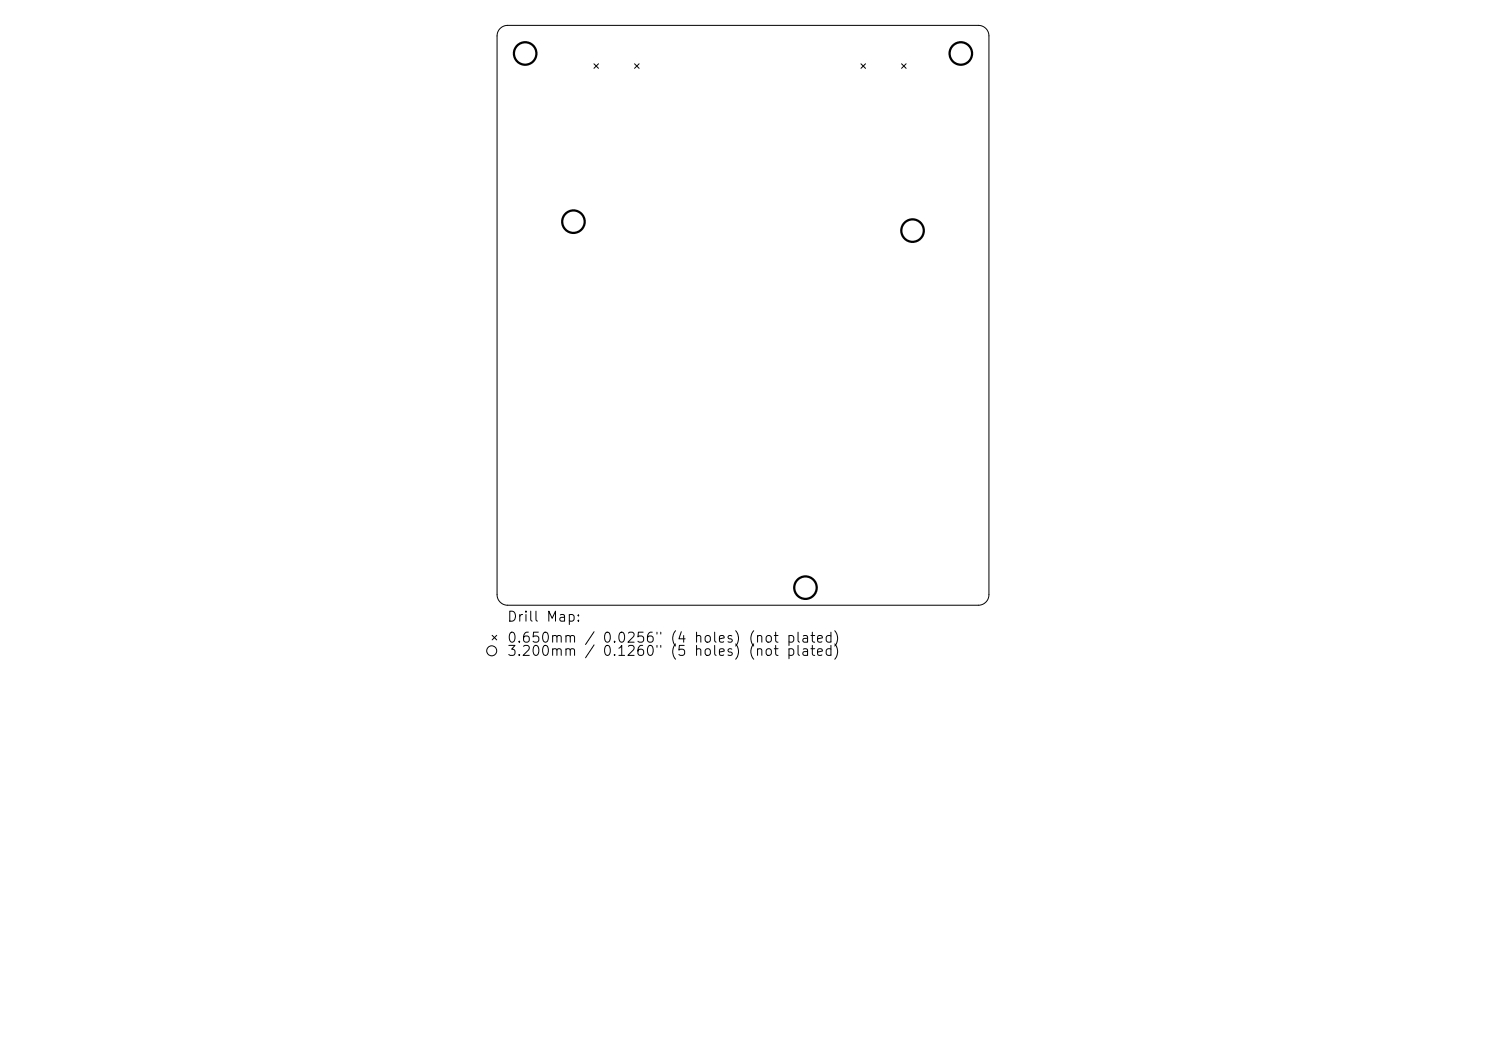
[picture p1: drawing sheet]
<svg xmlns="http://www.w3.org/2000/svg" width="297mm" height="210mm" viewBox="0 0 297 210" stroke-linecap="round" stroke-linejoin="round" font-family="sans-serif">
<defs><g id="words">
<g font-size="2">
<text x="101.2" y="124.7">Drill Map:</text>
<text x="101.2" y="128.9">0.650mm / 0.0256&quot; (4 holes) (not plated)</text>
<text x="101.2" y="131.6">3.200mm / 0.1260&quot; (5 holes) (not plated)</text>
</g>
</g></defs>
<g fill="none" stroke="#000" stroke-width=".2">
<path d="M100 5.7l.7-.5 .8-.1h94a2.11 2.11 0 0 1 2.2 2.1v111.6a2.11 2.11 0 0 1-2.2 2.1h-94a2.11 2.11 0 0 1-2.2-2.1v-111.6l.2-.9zM118.7 12.7l.9 1M119.6 12.7l-.9 1M126.8 12.7l.9 1M127.7 12.7l-.9 1M172.1 12.7l.9 1M173 12.7l-.9 1M180.2 12.7l.9 1M181.1 12.7l-.9 1M98.4 126.9l.9 1M99.3 126.9l-.9 1"/>
<circle cx="98.3" cy="130" r="1"/>
</g>
<g fill="none" stroke="#000" stroke-width=".45">
<circle cx="105" cy="10.7" r="2.25"/>
<circle cx="192" cy="10.7" r="2.25"/>
<circle cx="114.6" cy="44.3" r="2.25"/>
<circle cx="182.4" cy="46.1" r="2.25"/>
<circle cx="161" cy="117.4" r="2.25"/>
</g>
<use href="#words"/>
</svg>
